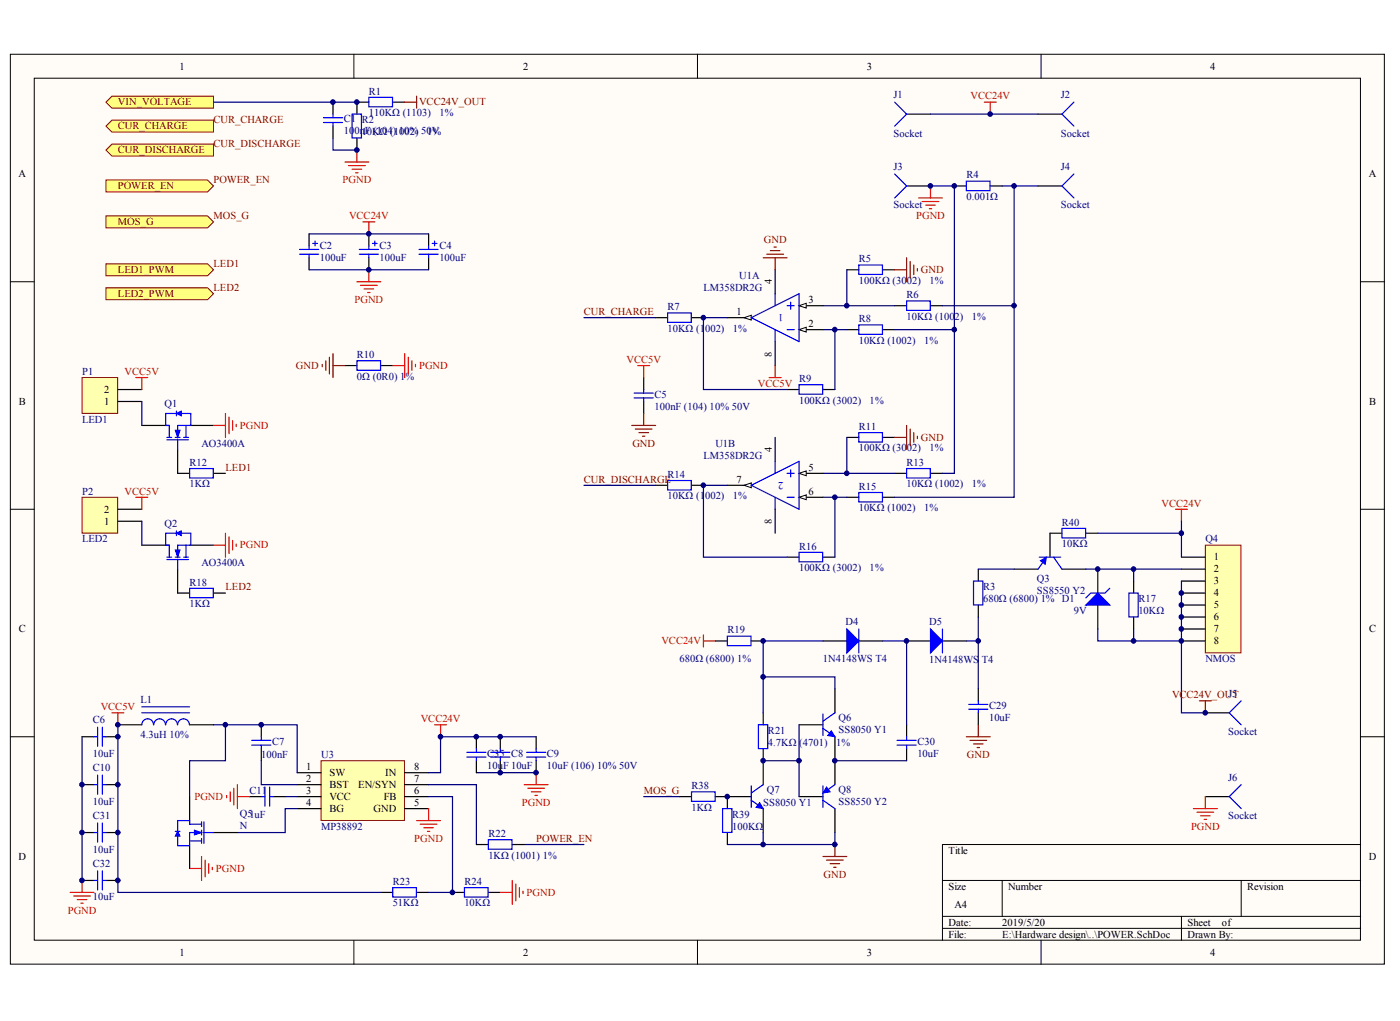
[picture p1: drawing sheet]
<svg xmlns="http://www.w3.org/2000/svg" width="280mm" height="204mm" viewBox="0 0 280 204" stroke-linecap="round" stroke-linejoin="round" font-family="sans-serif">
<defs><g id="words">
<g font-size="2.2" fill="#00f">
<text x="156.6" y="62.7" transform="rotate(-180 156.6 62.7)">1</text>
<text x="156.6" y="96.2" transform="rotate(-180 156.6 96.2)">2</text>
</g>
<g font-size="2.1">
<text x="35.9" y="13.9">1</text>
<text x="104.5" y="13.9">2</text>
<text x="173.2" y="13.9">3</text>
<text x="241.8" y="13.9">4</text>
<text x="3.7" y="35.4">A</text>
<text x="273.5" y="35.4">A</text>
<text x="154.3" y="56.7" transform="rotate(-90 154.3 56.7)">4</text>
<text x="147.2" y="62.9">1</text>
<text x="161.6" y="60.5">3</text>
<text x="161.6" y="65.3">2</text>
<text x="154.3" y="71.2" transform="rotate(-90 154.3 71.2)">8</text>
<text x="3.8" y="80.9">B</text>
<text x="20.8" y="80.8">1</text>
<text x="20.8" y="78.4">2</text>
<text x="273.6" y="80.9">B</text>
<text x="154.3" y="90.2" transform="rotate(-90 154.3 90.2)">4</text>
<text x="161.6" y="94">5</text>
<text x="147.2" y="96.4">7</text>
<text x="161.6" y="98.8">6</text>
<text x="20.8" y="104.8">1</text>
<text x="20.8" y="102.4">2</text>
<text x="154.3" y="104.7" transform="rotate(-90 154.3 104.7)">8</text>
<text x="242.5" y="111.9">1</text>
<text x="242.5" y="114.3">2</text>
<text x="242.5" y="116.7">3</text>
<text x="242.5" y="119.1">4</text>
<text x="242.5" y="121.5">5</text>
<text x="242.5" y="123.9">6</text>
<text x="3.8" y="126.3">C</text>
<text x="242.5" y="126.3">7</text>
<text x="242.5" y="128.7">8</text>
<text x="273.6" y="126.3">C</text>
<text x="61.2" y="153.8">1</text>
<text x="65.8" y="155">SW</text>
<text x="77" y="155">IN</text>
<text x="82.8" y="153.8">8</text>
<text x="61.2" y="156.2">2</text>
<text x="61.2" y="158.6">3</text>
<text x="61.2" y="160.9">4</text>
<text x="65.8" y="157.4">BST</text>
<text x="65.8" y="159.8">VCC</text>
<text x="71.6" y="157.4">EN/SYN</text>
<text x="76.7" y="159.8">FB</text>
<text x="82.8" y="160.9">5</text>
<text x="82.8" y="158.6">6</text>
<text x="82.8" y="156.2">7</text>
<text x="65.8" y="162.1">BG</text>
<text x="74.6" y="162.1">GND</text>
<text x="3.7" y="171.7">D</text>
<text x="189.5" y="170.5">Title</text>
<text x="273.5" y="171.7">D</text>
<text x="189.5" y="177.7">Size</text>
<text x="201.5" y="177.7">Number</text>
<text x="249.2" y="177.7">Revision</text>
<text x="189.5" y="184.9">Date:</text>
<text x="190.7" y="181.3">A4</text>
<text x="200.3" y="184.9">2019/5/20</text>
<text x="237.3" y="184.9">Sheet</text>
<text x="244.2" y="184.9">of</text>
<text x="35.9" y="190.9">1</text>
<text x="104.5" y="190.9">2</text>
<text x="173.2" y="190.9">3</text>
<text x="189.5" y="187.3">File:</text>
<text x="200.3" y="187.3">E:\Hardware design\..\POWER.SchDoc</text>
<text x="237.3" y="187.3">Drawn By:</text>
<text x="241.8" y="190.9">4</text>
</g>
<g font-size="2.1" fill="#800000">
<text x="23.6" y="21.1">VIN_VOLTAGE</text>
<text x="83.7" y="21.1">VCC24V_OUT</text>
<text x="23.6" y="25.8">CUR_CHARGE</text>
<text x="42.7" y="24.6">CUR_CHARGE</text>
<text x="42.7" y="29.4">CUR_DISCHARGE</text>
<text x="23.6" y="30.6">CUR_DISCHARGE</text>
<text x="23.6" y="37.8">POWER_EN</text>
<text x="42.7" y="36.6">POWER_EN</text>
<text x="23.6" y="45">MOS_G</text>
<text x="42.7" y="43.8">MOS_G</text>
<text x="42.7" y="53.3">LED1</text>
<text x="152.6" y="48.6">GND</text>
<text x="23.6" y="54.5">LED1_PWM</text>
<text x="23.6" y="59.3">LED2_PWM</text>
<text x="42.7" y="58.1">LED2</text>
<text x="184" y="54.5">GND</text>
<text x="116.7" y="62.9">CUR_CHARGE</text>
<text x="59.1" y="73.7">GND</text>
<text x="126.4" y="89.2">GND</text>
<text x="184" y="88">GND</text>
<text x="45.1" y="94">LED1</text>
<text x="116.7" y="96.4">CUR_DISCHARGE</text>
<text x="45.1" y="117.9">LED2</text>
<text x="234.2" y="139.4">VCC24V_OUT</text>
<text x="193.2" y="151.4">GND</text>
<text x="128.6" y="158.6">MOS_G</text>
<text x="107.1" y="168.1">POWER_EN</text>
<text x="164.6" y="175.3">GND</text>
</g>
<g font-size="2.1" fill="#000080">
<text x="73.7" y="18.9">R1</text>
<text x="73.7" y="23.2">110KΩ (1103) ¡À 1%</text>
<text x="178.5" y="19.6">J1</text>
<text x="212" y="19.6">J2</text>
<text x="68.7" y="24.4">C1</text>
<text x="68.7" y="26.8">100n10KΩ (1002) 50V</text>
<text x="72.3" y="24.6">R2</text>
<text x="72.9" y="26.8">F (104) 10% ¡À 1%</text>
<text x="178.5" y="27.3">Socket</text>
<text x="212" y="27.3">Socket</text>
<text x="178.5" y="34">J3</text>
<text x="193.1" y="35.6">R4</text>
<text x="212" y="34">J4</text>
<text x="178.5" y="41.6">Socket</text>
<text x="193.1" y="39.9">0.001Ω</text>
<text x="212" y="41.6">Socket</text>
<text x="63.9" y="49.8">C2</text>
<text x="63.9" y="52.1">100uF</text>
<text x="75.9" y="49.8">C3</text>
<text x="75.9" y="52.1">100uF</text>
<text x="87.8" y="49.8">C4</text>
<text x="87.8" y="52.1">100uF</text>
<text x="171.6" y="52.4">R5</text>
<text x="140.6" y="58.1">LM358DR2G</text>
<text x="147.7" y="55.7">U1A</text>
<text x="171.6" y="56.7">100KΩ (3002) ¡À 1%</text>
<text x="181.2" y="59.6">R6</text>
<text x="133.4" y="61.9">R7</text>
<text x="171.6" y="64.3">R8</text>
<text x="181.2" y="63.9">10KΩ (1002) ¡À 1%</text>
<text x="71.3" y="71.5">R10</text>
<text x="133.4" y="66.3">10KΩ (1002) ¡À 1%</text>
<text x="171.6" y="68.6">10KΩ (1002) ¡À 1%</text>
<text x="16.4" y="74.9">P1</text>
<text x="71.3" y="75.8">0Ω (0R0) ¡À1%</text>
<text x="159.7" y="76.3">R9</text>
<text x="32.9" y="81.3">Q1</text>
<text x="130.8" y="79.4">C5</text>
<text x="130.8" y="81.8">100nF (104) 10% 50V</text>
<text x="159.7" y="80.6">100KΩ (3002) ¡À 1%</text>
<text x="16.4" y="84.4">LED1</text>
<text x="40.3" y="89.2">AO3400A</text>
<text x="143" y="89.2">U1B</text>
<text x="171.6" y="85.9">R11</text>
<text x="37.9" y="93">R12</text>
<text x="133.4" y="95.4">R14</text>
<text x="140.6" y="91.6">LM358DR2G</text>
<text x="171.6" y="90.2">100KΩ (3002) ¡À 1%</text>
<text x="181.2" y="93">R13</text>
<text x="16.4" y="98.8">P2</text>
<text x="37.9" y="97.3">1KΩ</text>
<text x="133.4" y="99.7">10KΩ (1002) ¡À 1%</text>
<text x="171.6" y="97.8">R15</text>
<text x="181.2" y="97.3">10KΩ (1002) ¡À 1%</text>
<text x="32.9" y="105.2">Q2</text>
<text x="171.6" y="102.1">10KΩ (1002) ¡À 1%</text>
<text x="212.2" y="105">R40</text>
<text x="16.4" y="108.3">LED2</text>
<text x="40.3" y="113.1">AO3400A</text>
<text x="159.7" y="109.8">R16</text>
<text x="212.2" y="109.3">10KΩ</text>
<text x="240.9" y="108.3">Q4</text>
<text x="37.9" y="116.9">R18</text>
<text x="159.7" y="114.1">100KΩ (3002) ¡À 1%</text>
<text x="196.4" y="117.9">R3</text>
<text x="207.2" y="116.2">Q3</text>
<text x="207.2" y="118.6">SS8550 Y2</text>
<text x="37.9" y="121.3">1KΩ</text>
<text x="169" y="124.8">D4</text>
<text x="185.7" y="124.8">D5</text>
<text x="196.4" y="120.3">680Ω (6800) ¡À1% D1</text>
<text x="214.6" y="122.7">9V</text>
<text x="227.5" y="120.3">R17</text>
<text x="227.5" y="122.7">10KΩ</text>
<text x="145.3" y="126.5">R19</text>
<text x="135.8" y="132.3">680Ω (6800) ¡À1%</text>
<text x="164.4" y="132.3">1N4148WS T4</text>
<text x="185.7" y="132.5">1N4148WS</text>
<text x="196.2" y="132.5">T4</text>
<text x="240.9" y="132.3">NMOS</text>
<text x="28.1" y="140.4">L1</text>
<text x="167.5" y="144">Q6</text>
<text x="197.6" y="141.6">C29</text>
<text x="197.6" y="144">10uF</text>
<text x="245.4" y="139.2">J5</text>
<text x="18.5" y="144.4">C6</text>
<text x="28.1" y="147.3">4.3uH ¡À10%</text>
<text x="54.4" y="148.8">C7</text>
<text x="153.5" y="146.6">R21</text>
<text x="153.5" y="149">4.7KΩ</text>
<text x="159.7" y="149">(4701) ¡À</text>
<text x="167.1" y="149">1%</text>
<text x="167.5" y="146.4">SS8050 Y1</text>
<text x="183.3" y="148.8">C30</text>
<text x="245.4" y="146.8">Socket</text>
<text x="18.5" y="154">C10</text>
<text x="18.5" y="151.1">10uF</text>
<text x="52.2" y="151.4">100nF</text>
<text x="64.2" y="151.4">U3</text>
<text x="97.3" y="151.1">C35 C8</text>
<text x="97.3" y="153.5">10u</text>
<text x="100.5" y="153.5">F 10uF</text>
<text x="109.3" y="151.1">C9</text>
<text x="109.3" y="153.5">10uF (106) 10% 50V</text>
<text x="183.3" y="151.1">10uF</text>
<text x="245.4" y="155.9">J6</text>
<text x="18.5" y="160.7">10uF</text>
<text x="49.8" y="158.6">C11</text>
<text x="138.2" y="157.6">R38</text>
<text x="138.2" y="161.9">1KΩ</text>
<text x="152.5" y="160.9">SS8050 Y1</text>
<text x="153.2" y="158.3">Q7</text>
<text x="167.5" y="158.3">Q8</text>
<text x="167.5" y="160.7">SS8550 Y2</text>
<text x="18.5" y="163.6">C31</text>
<text x="47.9" y="163.1">Q51uF</text>
<text x="47.9" y="165.5">N</text>
<text x="64.2" y="165.7">MP38892</text>
<text x="97.6" y="167.2">R22</text>
<text x="146.3" y="163.3">R39</text>
<text x="146.3" y="165.7">100KΩ</text>
<text x="245.4" y="163.6">Socket</text>
<text x="18.5" y="170.3">10uF</text>
<text x="18.5" y="173.1">C32</text>
<text x="97.6" y="171.5">1KΩ (1001) ¡À1%</text>
<text x="18.5" y="179.8">10uF</text>
<text x="78.5" y="176.7">R23</text>
<text x="92.8" y="176.7">R24</text>
<text x="78.5" y="181">51KΩ</text>
<text x="92.8" y="181">10KΩ</text>
</g>
<g font-size="2.1" fill="#bf0000">
<text x="193.9" y="19.9">VCC24V</text>
<text x="69.7" y="43.8">VCC24V</text>
<text x="24.9" y="74.9">VCC5V</text>
<text x="125.2" y="72.5">VCC5V</text>
<text x="151.5" y="77.3">VCC5V</text>
<text x="24.9" y="98.8">VCC5V</text>
<text x="232.1" y="101.2">VCC24V</text>
<text x="132.2" y="128.7">VCC24V</text>
<text x="20.1" y="141.8">VCC5V</text>
<text x="84.1" y="144.2">VCC24V</text>
</g>
<g font-size="2.1" fill="#f00">
<text x="68.5" y="36.6">PGND</text>
<text x="183.1" y="43.8">PGND</text>
<text x="70.8" y="60.5">PGND</text>
<text x="83.7" y="73.7">PGND</text>
<text x="47.9" y="85.6">PGND</text>
<text x="47.9" y="109.5">PGND</text>
<text x="38.8" y="159.8">PGND</text>
<text x="104.3" y="161">PGND</text>
<text x="238" y="165.8">PGND</text>
<text x="82.8" y="168.1">PGND</text>
<text x="43.1" y="174.1">PGND</text>
<text x="105.2" y="178.9">PGND</text>
<text x="13.5" y="182.5">PGND</text>
</g>
</g></defs>
<g fill="#fffcf8" stroke="#000" stroke-width=".2">
<path d="M2.1 10.8h274.5v181.8h-274.5z"/>
<path d="M6.8 15.6h265.1v172.2h-265.1z"/>
</g>
<g fill="none" stroke="#000" stroke-width=".2">
<path d="M70.7 10.8v4.8M139.4 10.8v4.8M208 10.8v4.8M2.1 56.3h4.7M271.9 56.3h4.8M2.1 101.7h4.7M271.9 101.7h4.8M2.1 147.1h4.7M271.9 147.1h4.8M188.3 175.8h83.6M200.3 175.8v7.2M248 175.8v7.2"/>
<path d="M271.9 168.7h-83.6v19.1M70.7 187.8v4.8M139.4 187.8v4.8M188.3 183h83.6M188.3 185.4h83.6M208 187.8v4.8M236.1 183v4.8"/>
</g>
<path d="M152.5 51.5h4.8M153.2 50.8h3.4M153.9 50.1h1.9M154.7 49.3h.4M154.9 51.5v2.4" fill="none" stroke="#800000" stroke-width=".24"/>
<path d="M145.3 63.4h4.8" fill="none" stroke="#000" stroke-width=".24"/>
<path d="M148.7 63.4l1.4-.4v.9z" fill="#fffcf8" stroke="#000" stroke-width=".2"/>
<path d="M159.7 61.1h4.7" fill="none" stroke="#000" stroke-width=".24"/>
<path d="M159.7 61.1l1.4-.5v.9z" fill="#fffcf8" stroke="#000" stroke-width=".2"/>
<path d="M159.7 65.8h4.7" fill="none" stroke="#000" stroke-width=".24"/>
<path d="M159.7 65.8l1.4-.4v.9z" fill="#fffcf8" stroke="#000" stroke-width=".2"/>
<g fill="none" stroke="#00f" stroke-width=".24">
<path d="M154.9 58.7v2.4M171.6 52.9h4.7v1.9h-4.7zM150.1 63.4l9.6-4.7v9.5zM154.9 65.8v2.4M157.3 61.1h1.4M157.3 65.8h1.4M158 60.3v1.5M159.7 76.8h4.7v1.9h-4.7zM171.6 64.9h4.7v1.9h-4.7zM181.2 60.1h4.7v1.9h-4.7zM171.6 98.4h4.7v1.8h-4.7zM171.6 86.4h4.7v1.9h-4.7z"/>
<path d="M181.2 93.6h4.7v1.9h-4.7zM159.7 110.3h4.7v1.9h-4.7z"/>
</g>
<g fill="none" stroke="#000" stroke-width=".24">
<path d="M154.9 53.9v4.8M169.2 53.9h2.4M176.4 53.9h2.4M154.9 68.2v4.8M157.3 77.8h2.4M164.4 77.8h2.4M169.2 65.8h2.4M176.4 65.8h2.4M178.8 61.1h2.4M185.9 61.1h2.4M145.3 96.9h4.8M169.2 99.3h2.4"/>
<path d="M169.2 87.4h2.4M176.4 99.3h2.4M176.4 87.4h2.4M178.8 94.5h2.4M185.9 94.5h2.4M157.3 111.3h2.4M164.4 111.3h2.4"/>
</g>
<path d="M178.8 53.9h2.4M181.2 51.5v4.8M181.9 52.2v3.4M182.6 52.9v1.9M183.3 53.6v.5M178.8 87.4h2.4M181.2 85v4.7M181.9 85.7v3.3M182.6 86.4v1.9M183.3 87.1v.5" fill="none" stroke="#800000" stroke-width=".24"/>
<path d="M169.2 53.9v7.2M164.4 61.1h14.4M164.4 65.8h4.8M166.8 65.8v12M164.4 94.5h14.4M164.4 99.3h4.8M166.8 99.3v12M169.2 87.4v7.1" fill="none" stroke="#000080" stroke-width=".24"/>
<path d="M148.7 96.9l1.4-.5v1z" fill="#fffcf8" stroke="#000" stroke-width=".2"/>
<path d="M159.7 94.5h4.7" fill="none" stroke="#000" stroke-width=".24"/>
<path d="M159.7 94.5l1.4-.4v.9z" fill="#fffcf8" stroke="#000" stroke-width=".2"/>
<path d="M159.7 99.3h4.7" fill="none" stroke="#000" stroke-width=".24"/>
<path d="M159.7 99.3l1.4-.5v1z" fill="#fffcf8" stroke="#000" stroke-width=".2"/>
<g fill="none" stroke="#00f" stroke-width=".24">
<path d="M178.8 20.4l2.4 2.4-2.4 2.4M178.8 34.7l2.4 2.4-2.4 2.4M214.6 34.7l-2.4 2.4 2.4 2.4M214.6 20.4l-2.4 2.4 2.4 2.4M126.7 79.5h3.8M126.7 78.5h3.8M128.6 77.8v.7M128.6 79.5v.7M133.4 62.5h4.7v1.9h-4.7zM133.4 96h4.7v1.9h-4.7zM150.1 96.9l9.6-4.8v9.6zM154.9 92.1v2.4"/>
<path d="M154.9 99.3v2.4M157.3 94.5h1.4M157.3 99.3h1.4M158 93.8v1.4"/>
</g>
<path d="M181.2 37.1h4.7M181.2 22.8h4.7M207.4 37.1h4.8M207.4 22.8h4.8M128.6 75.4v2.4M131 63.4h2.4M138.2 63.4h2.4M128.6 80.2v2.4M131 96.9h2.4M138.2 96.9h2.4M154.9 87.4v4.7M154.9 101.7v4.8" fill="none" stroke="#000" stroke-width=".24"/>
<path d="M185.9 22.8h21.5M116.7 63.4h14.3M116.7 96.9h14.3" fill="none" stroke="#000080" stroke-width=".24"/>
<path d="M126.2 85h4.8M127 85.7h3.3M127.7 86.4h1.9M128.4 87.1h.5M128.6 82.6v2.4" fill="none" stroke="#800000" stroke-width=".24"/>
<path d="M22.4 24h20.3v2.4h-20.3l-1.2-1.2z" fill-rule="evenodd" fill="#ffff80" stroke="#800000" stroke-width=".2"/>
<path d="M196.7 20.4h2.4M197.9 20.4v2.4M127.4 73h2.4M128.6 73v2.4M153.7 75.4h2.4M154.9 73v2.4" fill="none" stroke="#bf0000" stroke-width=".24"/>
<path d="M183.5 39.5h4.8M185.9 37.1v2.4M184.3 40.2h3.3M185 41h1.9M185.7 41.7h.5" fill="none" stroke="#f00" stroke-width=".24"/>
<path d="M200.3 37.1h7.1M178.8 65.8h11.9" fill="none" stroke="#000080" stroke-width=".24"/>
<path d="M22.4 28.8h20.3v2.4h-20.3l-1.2-1.2z" fill-rule="evenodd" fill="#ffff80" stroke="#800000" stroke-width=".2"/>
<path d="M202.7 61.1v38.2h-23.9" fill="none" stroke="#000080" stroke-width=".24"/>
<path d="M240.9 108.9h7.1v21.5h-7.1z" fill="#ffffb0" stroke="#800000" stroke-width=".2"/>
<path d="M236.1 111.3h4.8M236.1 113.7h4.8M236.1 116.1h4.8M236.1 118.4h4.8M236.1 120.8h4.8M236.1 123.2h4.8M236.1 125.6h4.8M236.1 128h4.8M23.6 144.7h4.7M37.9 144.7h4.8M240.9 142.4h4.7M240.9 159.1h4.7" fill="none" stroke="#000" stroke-width=".24"/>
<path d="M248 140l-2.4 2.4 2.4 2.3M28.3 142.4h9.6M28.3 141.2h9.6M30.7 144.7a1.17 1.17 0 0 0-1.2-1.1 1.17 1.17 0 0 0-1.2 1.1M33.1 144.7a1.17 1.17 0 0 0-1.2-1.1 1.17 1.17 0 0 0-1.2 1.1M35.5 144.7a1.17 1.17 0 0 0-1.2-1.1 1.17 1.17 0 0 0-1.2 1.1M37.8 144.7a1.17 1.17 0 0 0-1.1-1.1 1.17 1.17 0 0 0-1.2 1.1M248 156.7l-2.4 2.4 2.4 2.4" fill="none" stroke="#00f" stroke-width=".24"/>
<path d="M234.9 101.7h2.4M236.1 101.7v2.4" fill="none" stroke="#bf0000" stroke-width=".24"/>
<path d="M202.7 37.1v24h-14.4M145.3 63.4h-4.7v14.4h16.7M145.3 96.9h-4.7v14.4h16.7M226.5 113.7v2.4M226.5 125.6v2.4" fill="none" stroke="#000080" stroke-width=".24"/>
<path d="M64.2 151.9h16.6v12h-16.6z" fill="#ffffb0" stroke="#800000" stroke-width=".2"/>
<g fill="none" stroke="#000" stroke-width=".24">
<path d="M49.8 159.1h2.4M52.2 144.7v2.4M52.2 149.5v2.4M54.6 159.1h2.4M59.4 154.3h4.8M59.4 156.7h4.8M59.4 159.1h4.8M80.9 154.3h4.7M80.9 156.7h4.7M80.9 159.1h4.7M59.4 161.5h4.8M76.1 178.2h2.4"/>
<path d="M80.9 161.5h4.7M83.3 178.2h2.3M90.4 178.2h2.4M95.2 168.7h2.4M97.6 178.2h2.4M102.4 168.7h2.3"/>
</g>
<path d="M16.4 147.1v28.7M23.6 144.7v33.5h52.5M42.7 144.7h16.7v9.6M45.1 144.7v7.2h-7.2v7.2M52.2 151.9v4.8h7.2M57 159.1h2.4M85.6 156.7h9.6v12M95.2 154.3h11.9M59.4 161.5h-2.4v4.8h-9.6M104.7 168.7h12" fill="none" stroke="#000080" stroke-width=".24"/>
<path d="M50.3 147.9h3.8M50.3 148.8h3.8M52.2 159.1h.7M52.2 147.1v.8M52.2 148.8v.7M52.9 157.2v3.8M53.9 157.2v3.8M53.9 159.1h.7M78.5 177.3h4.7v1.9h-4.7zM92.8 177.3h4.7v1.9h-4.7zM97.6 167.7h4.7v1.9h-4.7z" fill="none" stroke="#00f" stroke-width=".24"/>
<g fill="none" stroke="#f00" stroke-width=".24">
<path d="M45.3 158.9v.4M46 158.1v2M46.7 157.4v3.4M47.4 156.7v4.8M47.4 159.1h2.4M104.7 156.7h4.8M105.5 157.4h3.3M106.2 158.1h1.9M106.9 158.9h.5M107.1 154.3v2.4M14 178.2h4.8M14.7 178.9h3.4"/>
<path d="M15.4 179.7h2M16.4 175.8v2.4M37.9 173.4h2.4M40.3 171.1v4.7M41 171.8v3.3M41.7 172.5v1.9M42.4 173.2v.5M83.3 163.9h4.7M84 164.6h3.3M84.7 165.3h1.9M85.4 166h.5M85.6 161.5v2.4"/>
<path d="M100 178.2h2.4M102.4 175.8v4.8M103.1 176.6v3.3M103.8 177.3v1.9M104.5 178v.5M16.2 180.4h.4"/>
</g>
<path d="M22.4 142.4h2.4M23.6 142.4v2.3" fill="none" stroke="#bf0000" stroke-width=".24"/>
<g fill="#ffff80" stroke="#800000" stroke-width=".2">
<path d="M21.2 35.9h20.3l1.2 1.2-1.2 1.2h-20.3z" fill-rule="evenodd"/>
<path d="M21.2 43.1h20.3l1.2 1.2-1.2 1.2h-20.3z" fill-rule="evenodd"/>
</g>
<path d="M190.7 37.1h2.4M197.9 37.1h2.4" fill="none" stroke="#000" stroke-width=".24"/>
<path d="M193.1 36.2h4.7v1.9h-4.7z" fill="none" stroke="#00f" stroke-width=".24"/>
<path d="M185.9 37.1h4.8v57.4h-2.4" fill="none" stroke="#000080" stroke-width=".24"/>
<path d="M16.4 75.4h7.1v7.2h-7.1z" fill="#ffffb0" stroke="#800000" stroke-width=".2"/>
<path d="M23.6 77.8h4.7M23.6 80.2h4.7M28.3 85h4.8M35.5 89.7v4.8h2.4M37.9 85h4.8M42.7 94.5h2.4" fill="none" stroke="#000" stroke-width=".24"/>
<path d="M33.3 87.8h4.3M33.3 87.4h1M35 87.4h1M35.3 82.6h-2.2v2.4h.7v2.4M35.3 82.1v1M35.5 87.8v1.9M36.2 82.6h1.9v2.4M36.7 87.4h.9M37.2 85v2.4M37.9 93.6h4.7v1.9h-4.7zM37.9 85h-2.4v2.4" fill="none" stroke="#00f" stroke-width=".24"/>
<g fill="#00f" stroke="#00f" stroke-width=".2">
<path d="M35 85.9h1l-.5 1.5z"/>
<path d="M35.3 82.6l.9-.5v1z"/>
</g>
<path d="M28.3 80.2v4.8M85.6 159.1h4.8v19.1h-4.8" fill="none" stroke="#000080" stroke-width=".24"/>
<path d="M27.1 75.4h2.4M28.3 75.4v2.4" fill="none" stroke="#bf0000" stroke-width=".24"/>
<path d="M42.7 85h2.4M45.1 82.6v4.8M45.8 83.3v3.3M46.5 84v1.9M47.2 84.7v.5" fill="none" stroke="#f00" stroke-width=".24"/>
<path d="M16.4 99.3h7.1v7.2h-7.1z" fill="#ffffb0" stroke="#800000" stroke-width=".2"/>
<path d="M23.6 104.1h4.7M23.6 101.7h4.7M28.3 108.9h4.8M35.5 113.7v4.7h2.4M37.9 108.9h4.8M42.7 118.4h2.4" fill="none" stroke="#000" stroke-width=".24"/>
<path d="M33.3 111.7h4.3M33.3 111.3h1M35 111.3h1M35.3 106.5h-2.2v2.4h.7v2.4M35.3 106v1M35.5 111.7v2M36.2 106.5h1.9v2.4M36.7 111.3h.9M37.2 108.9v2.4M37.9 117.5h4.7v1.9h-4.7zM37.9 108.9h-2.4v2.4" fill="none" stroke="#00f" stroke-width=".24"/>
<g fill="#00f" stroke="#00f" stroke-width=".2">
<path d="M35 109.8h1l-.5 1.5z"/>
<path d="M35.3 106.5l.9-.5v1z"/>
</g>
<path d="M28.3 104.1v4.8" fill="none" stroke="#000080" stroke-width=".24"/>
<path d="M27.1 99.3h2.4M28.3 99.3v2.4" fill="none" stroke="#bf0000" stroke-width=".24"/>
<path d="M42.7 108.9h2.4M45.1 106.5v4.8M45.8 107.2v3.4M46.5 107.9v1.9M47.2 108.6v.5" fill="none" stroke="#f00" stroke-width=".24"/>
<g fill="#ffff80" stroke="#800000" stroke-width=".2">
<path d="M21.2 52.7h20.3l1.2 1.2-1.2 1.2h-20.3z" fill-rule="evenodd"/>
<path d="M21.2 57.5h20.3l1.2 1.2-1.2 1.2h-20.3z" fill-rule="evenodd"/>
<path d="M22.4 19.2h20.3v2.4h-20.3l-1.2-1.2z" fill-rule="evenodd"/>
</g>
<g fill="none" stroke="#000" stroke-width=".24">
<path d="M66.5 20.4v2.4M66.5 25.2v2.4M71.3 27.6v2.4M73.7 20.4h-2.4v2.4M78.5 20.4h2.4M61.8 46.7v2.4M61.8 51.5v2.4M73.7 46.7v2.4M73.7 51.5v2.4M85.6 46.7v2.4M85.6 51.5v2.4M68.9 73h2.4"/>
<path d="M76.1 73h2.4M195.5 113.7v2.4M202.7 113.7h4.7M212.2 113.7h4.8M212.2 106.5h-2.4v4.8M217 106.5h2.4M219.4 113.7v4.7M226.5 116.1v2.3M143 128h2.3M150.1 128h2.4M164.4 128h4.8M166.8 137.6v4.8"/>
<path d="M171.6 128h4.8M181.2 128h4.7M188.3 128h4.8M195.5 120.8v2.4M195.5 137.6v2.4M219.4 120.8v4.8M226.5 123.2v2.4M16.4 156.7h2.4M16.4 147.1h2.4M21.2 156.7h2.4M21.2 147.1h2.4M37.9 159.1v4.8"/>
<path d="M95.2 147.1v2.4M95.2 151.9v2.4M100 147.1v2.4M100 151.9v2.4M107.1 147.1v2.4M107.1 151.9v2.4M135.8 159.1h2.4M143 159.1h7.1M145.3 159.1v2.4M152.5 142.4v2.3M152.5 149.5v7.2M159.7 144.7h4.7"/>
<path d="M159.7 159.1h4.7M166.8 147.1v9.6M181.2 144.7v2.4M181.2 149.5v2.4M195.5 142.4v2.3M16.4 166.3h2.4M16.4 175.8h2.4M21.2 166.3h2.4M21.2 175.8h2.4M37.9 168.7v4.7M42.7 166.3h4.7M145.3 166.3v2.4"/>
<path d="M152.5 161.5v4.8M166.8 161.5v4.8"/>
</g>
<g fill="none" stroke="#00f" stroke-width=".24">
<path d="M73.7 19.4h4.7v1.9h-4.7zM64.6 24.5h3.9M64.6 23.5h3.9M66.5 22.8v.7M66.5 24.5v.7M70.4 22.8h1.8v4.8h-1.8zM59.9 49.8h3.8M59.9 50.8h3.8M61.8 49.1v.7M61.8 50.8v.7M62.5 48.6h.9M63 48.1v1"/>
<path d="M71.8 49.8h3.8M71.8 50.8h3.8M73.7 49.1v.7M73.7 50.8v.7M74.4 48.6h1M74.9 48.1v1M83.7 49.8h3.9M83.7 50.8h3.9M85.6 49.1v.7M85.6 50.8v.7M86.4 48.6h.9M86.8 48.1v1"/>
<path d="M71.3 72.1h4.7v1.8h-4.7zM194.5 116.1h1.9v4.7h-1.9zM207.7 111.3h4.3M208.6 112l-1.2 1.7M210.5 111.3l1.7 2.4M212.2 105.5h4.7v1.9h-4.7zM221.8 117.5l-1 .9h-2.9l-.9 1M225.6 118.4h1.8v4.8h-1.8zM145.3 127.1h4.8v1.8h-4.8zM171.6 125.6v4.8M188.3 125.6v4.8M195.5 140v.7"/>
<path d="M18.8 156.7h.7M18.8 147.1h.7M19.5 145.2v3.9M19.5 154.8v3.8M20.5 145.2v3.9M20.5 154.8v3.8M20.5 156.7h.7M20.5 147.1h.7M93.3 150.2h3.8M93.3 151.2h3.8M95.2 149.5v.7M95.2 151.2v.7"/>
<path d="M98.1 150.2h3.8M98.1 151.2h3.8M100 149.5v.7M100 151.2v.7M105.2 150.2h3.8M105.2 151.2h3.8M107.1 149.5v.7M107.1 151.2v.7M138.2 158.1h4.7v1.9h-4.7zM150.1 159.8l2.4 1.7M150.1 156.9v4.3M151.5 144.7h1.9v4.8h-1.9z"/>
<path d="M152.5 156.7l-2.4 1.7M164.4 145.5l2.4 1.6M164.4 142.6v4.3M164.4 156.9v4.3M164.4 159.8l2.4 1.7M166.8 142.4l-2.4 1.6M166.8 156.7l-1.6 1.2M179.2 147.9h3.9M179.2 148.8h3.9M181.2 147.1v.8M181.2 148.8v.7M193.6 140.7h3.8"/>
<path d="M193.6 141.6h3.8M195.5 141.6v.8M18.8 166.3h.7M18.8 175.8h.7M19.5 164.4v3.8M19.5 173.9v3.8M20.5 166.3h.7M20.5 164.4v3.8M20.5 173.9v3.8M20.5 175.8h.7M35 166h1M35.5 167v1.9h2.4"/>
<path d="M37.9 167.9h2.4M40.3 164.6h-2.4v-.7h-2.4v2.1M40.3 166.3h-2.4v2.4M40.3 164.1v1M40.3 165.8v.9M40.3 167.5v.9M40.8 166.3h1.9M40.8 164.1v4.3M144.4 161.5h1.8v4.7h-1.8z"/>
</g>
<g fill="none" stroke="#000080" stroke-width=".24">
<path d="M42.7 20.4h28.6M66.5 27.6v2.4h4.8M61.8 53.9h23.8M61.8 46.7h23.8M195.5 113.7h7.2M217 113.7h19.1M219.4 106.5h16.7M236.1 104.1v7.2M236.1 116.1v11.9M152.5 135.2h14.3v2.4M164.4 128h-11.9v14.4M176.4 128h4.8v16.7"/>
<path d="M193.1 128h2.4M195.5 123.2v14.4M219.4 125.6v2.4h16.7M236.1 128v14.4h4.8M107.1 147.1h-19.1v7.2h-2.4M128.6 159.1h7.2M152.5 151.9h7.2M159.7 144.7v14.4M166.8 151.9h14.4M152.5 166.3v2.4M166.8 166.3v2.4h-21.5"/>
</g>
<g fill="none" stroke="#f00" stroke-width=".24">
<path d="M68.9 32.4h4.8M69.6 33.1h3.4M70.4 33.8h1.9M71.1 34.5h.5M71.3 30v2.4M71.3 56.3h4.8M72 57h3.4M72.7 57.7h2M73.5 58.4h.4M73.7 53.9v2.4M78.5 73h2.4M80.9 70.6v4.8"/>
<path d="M81.6 71.3v3.4M82.3 72.1v1.9M83 72.8v.4M240.9 159.1v2.4M238.5 161.5h4.7M239.2 162.2h3.3M239.9 162.9h1.9M240.6 163.6h.5"/>
</g>
<path d="M72.5 44.3h2.4M73.7 44.3v2.4M140.6 126.8v2.4M140.6 128h2.4M86.8 144.7h2.4M88 144.7v2.4" fill="none" stroke="#bf0000" stroke-width=".24"/>
<g fill="#00f" stroke="#00f" stroke-width=".2">
<path d="M38.8 165.8l1.5 .5-1.5 .4z"/>
<path d="M35.5 166l.5 1h-1z"/>
<path d="M166.1 145.9l.7 1.2-1.4-.2z"/>
<path d="M165.2 157.2l.7 .9-1.5 .3z"/>
<path d="M151.8 160.3l.7 1.2-1.4-.3z"/>
<path d="M207.9 112l1.2-.7-.2 1.4z"/>
</g>
<g fill="none" stroke="#800000" stroke-width=".24">
<path d="M83.3 19.2v2.4M80.9 20.4h2.4M64.4 72.8v.4M65.1 72.1v1.9M65.8 71.3v3.4M66.5 70.6v4.8M66.5 73h2.4M239.7 140h2.4M240.9 140v2.4M193.1 147.1h4.8M193.8 147.9h3.4M194.5 148.6h1.9"/>
<path d="M195.2 149.3h.5M195.5 144.7v2.4M164.4 171.1h4.8M165.2 171.8h3.3M165.9 172.5h1.9M166.6 173.2h.5M166.8 168.7v2.4"/>
</g>
<g fill="#00f" stroke="#00f" stroke-width=".24">
<path d="M169.2 125.6l2.4 2.4-2.4 2.4z"/>
<path d="M185.9 125.6l2.4 2.4-2.4 2.4z"/>
<path d="M219.4 118.4l2.4 2.4h-4.8z"/>
</g>
<g fill="#000080" stroke="#000080" stroke-width=".2">
<circle cx="16.4" cy="175.8" r=".46"/>
<circle cx="16.4" cy="166.3" r=".46"/>
<circle cx="16.4" cy="156.7" r=".46"/>
<circle cx="23.5" cy="175.8" r=".46"/>
<circle cx="23.5" cy="166.3" r=".46"/>
<circle cx="23.5" cy="156.7" r=".46"/>
<circle cx="23.5" cy="147.1" r=".46"/>
<circle cx="23.5" cy="144.7" r=".46"/>
<circle cx="45" cy="144.7" r=".46"/>
<circle cx="52.2" cy="144.7" r=".46"/>
<circle cx="66.5" cy="20.4" r=".46"/>
<circle cx="71.3" cy="30" r=".46"/>
<circle cx="71.3" cy="20.4" r=".46"/>
<circle cx="73.7" cy="53.9" r=".46"/>
<circle cx="73.7" cy="46.7" r=".46"/>
<circle cx="88" cy="147.1" r=".46"/>
<circle cx="90.4" cy="178.2" r=".46"/>
<circle cx="95.2" cy="147.1" r=".46"/>
<circle cx="99.9" cy="154.3" r=".46"/>
<circle cx="99.9" cy="147.1" r=".46"/>
<circle cx="107.1" cy="154.3" r=".46"/>
<circle cx="140.5" cy="96.9" r=".46"/>
<circle cx="140.5" cy="63.4" r=".46"/>
<circle cx="145.3" cy="159.1" r=".46"/>
<circle cx="152.5" cy="168.7" r=".46"/>
<circle cx="152.5" cy="151.9" r=".46"/>
<circle cx="152.5" cy="135.2" r=".46"/>
<circle cx="152.5" cy="128" r=".46"/>
<circle cx="159.6" cy="151.9" r=".46"/>
<circle cx="166.8" cy="168.7" r=".46"/>
<circle cx="166.8" cy="151.9" r=".46"/>
<circle cx="166.8" cy="99.3" r=".46"/>
<circle cx="166.8" cy="65.8" r=".46"/>
<circle cx="169.2" cy="94.5" r=".46"/>
<circle cx="169.2" cy="61" r=".46"/>
<circle cx="181.1" cy="128" r=".46"/>
<circle cx="185.9" cy="37.1" r=".46"/>
<circle cx="190.7" cy="65.8" r=".46"/>
<circle cx="190.7" cy="37.1" r=".46"/>
<circle cx="195.5" cy="128" r=".46"/>
<circle cx="197.8" cy="22.8" r=".46"/>
<circle cx="202.6" cy="61" r=".46"/>
<circle cx="202.6" cy="37.1" r=".46"/>
<circle cx="219.3" cy="113.7" r=".46"/>
<circle cx="226.5" cy="128" r=".46"/>
<circle cx="226.5" cy="113.7" r=".46"/>
<circle cx="236.1" cy="128" r=".46"/>
<circle cx="236.1" cy="125.6" r=".46"/>
<circle cx="236.1" cy="123.2" r=".46"/>
<circle cx="236.1" cy="120.8" r=".46"/>
<circle cx="236.1" cy="118.4" r=".46"/>
<circle cx="236.1" cy="106.5" r=".46"/>
<circle cx="240.8" cy="142.3" r=".46"/>
</g>
<use href="#words"/>
</svg>
